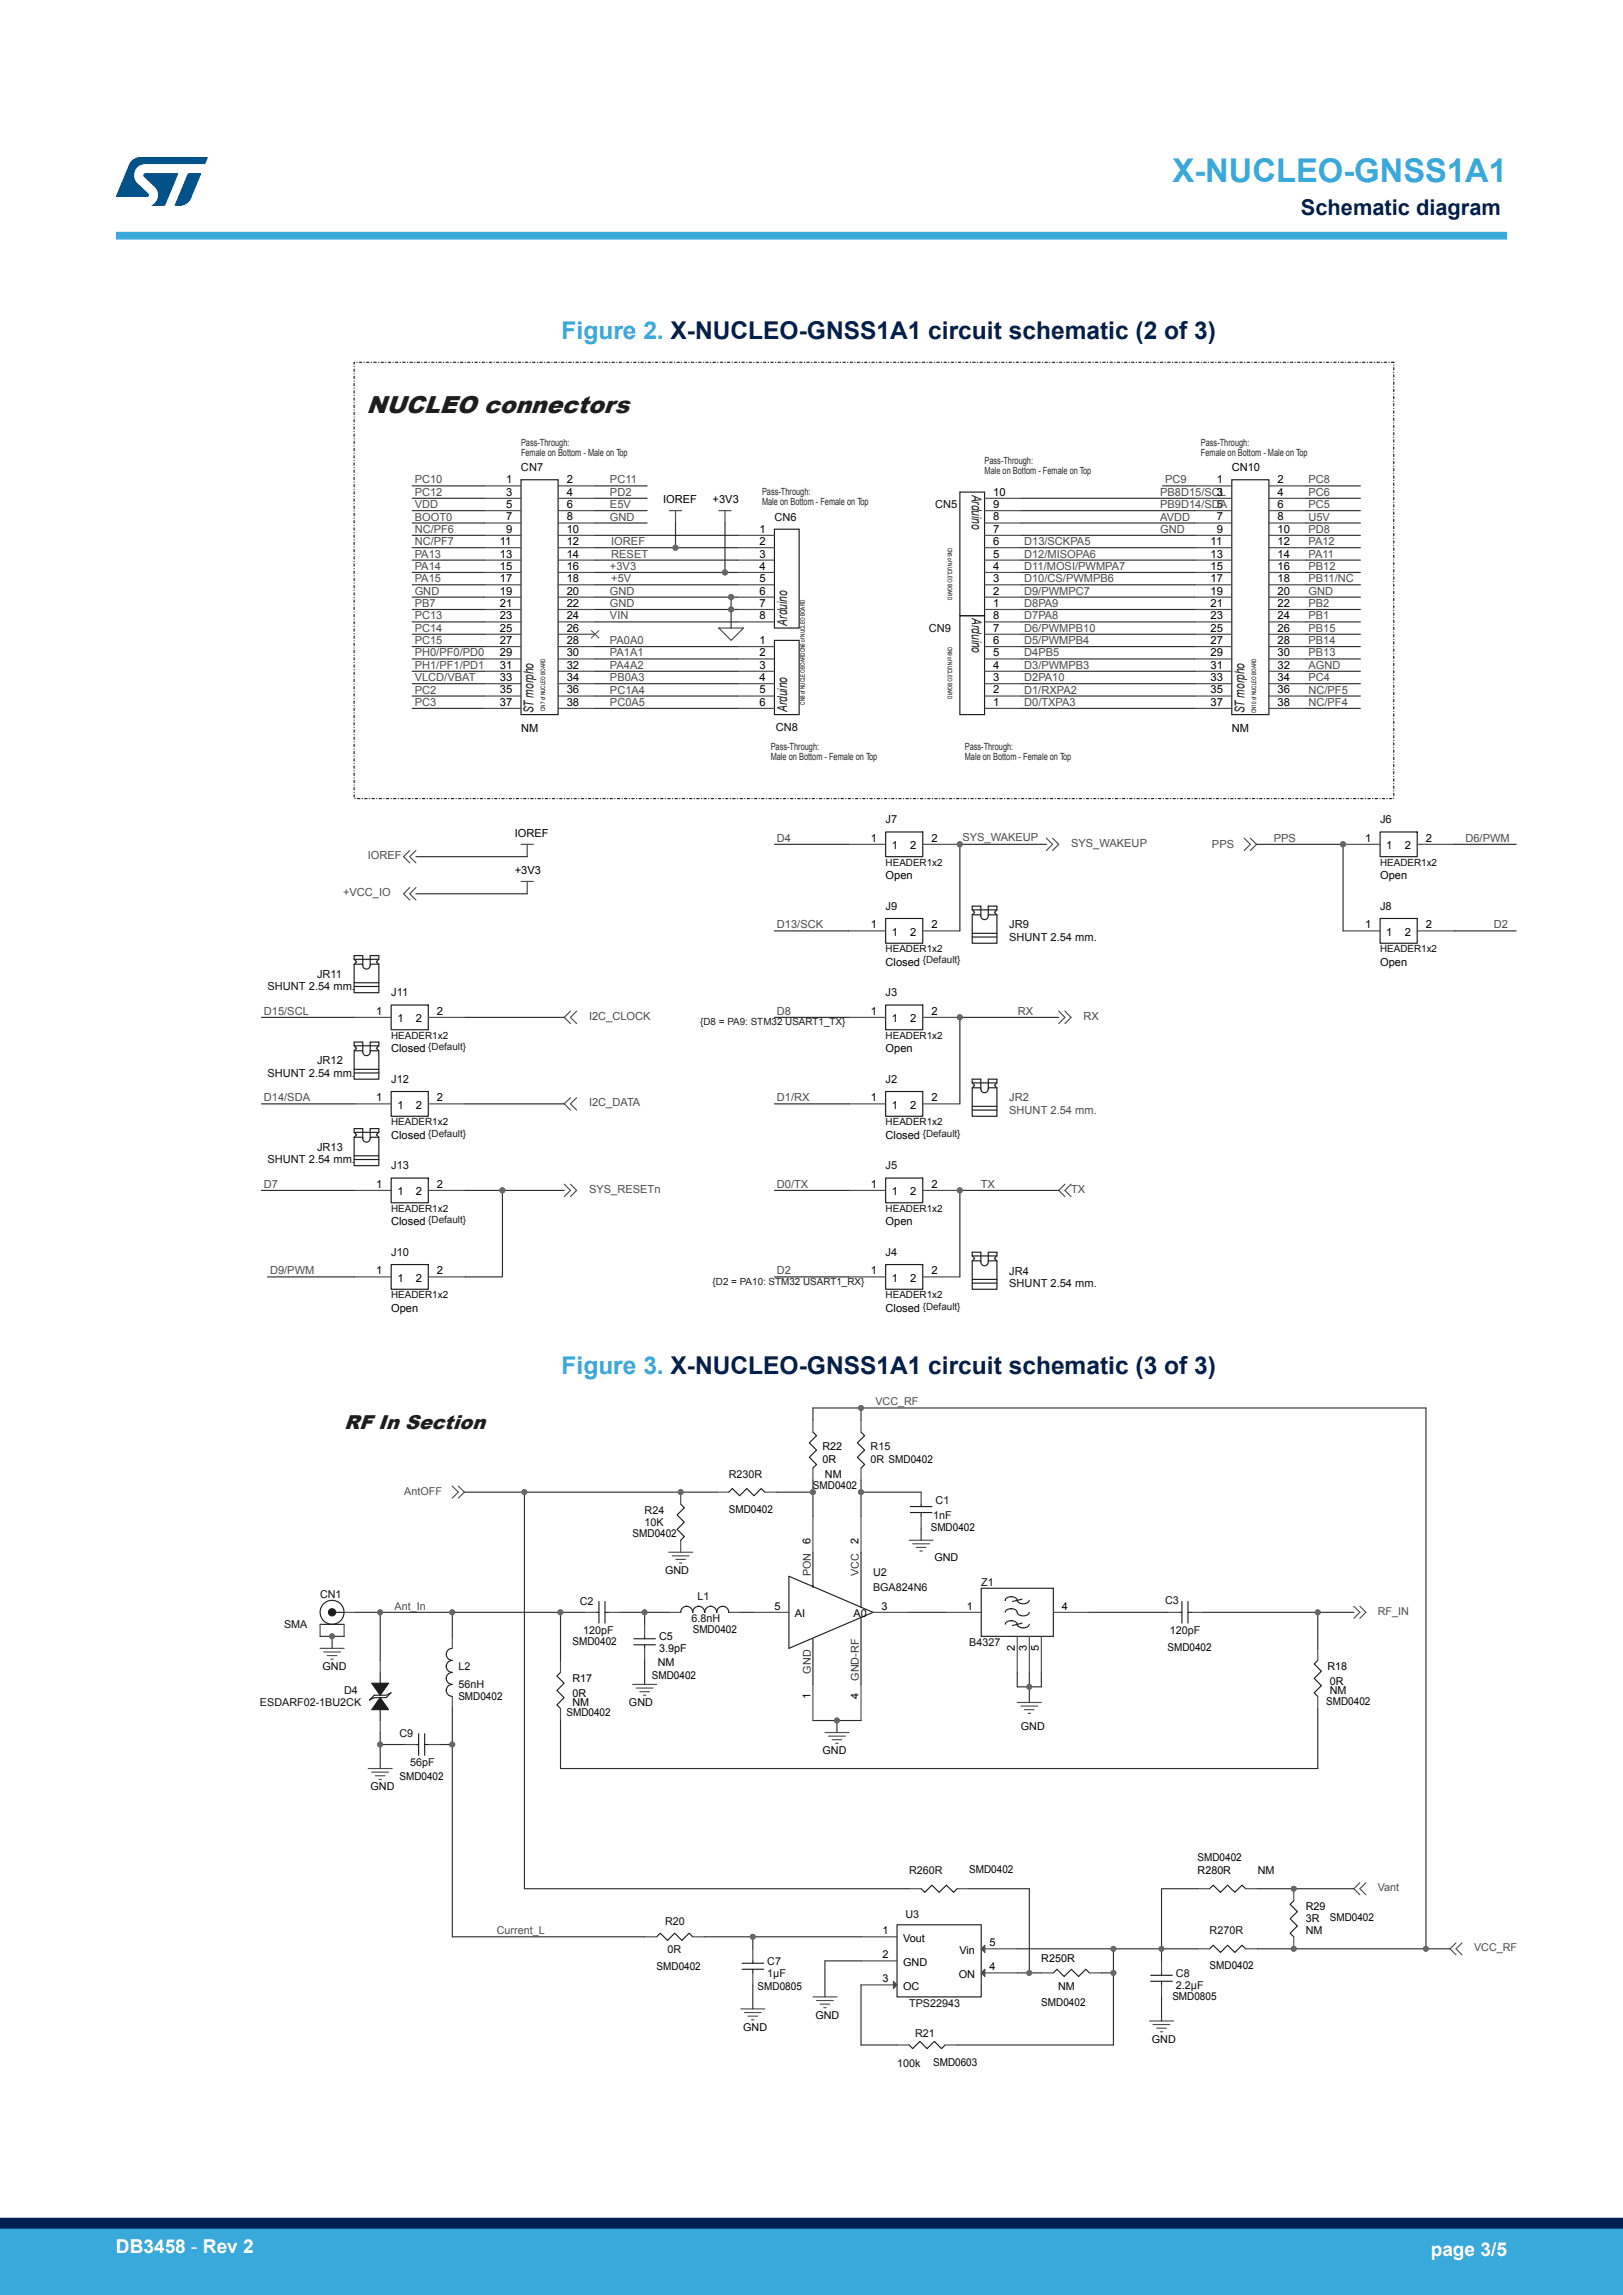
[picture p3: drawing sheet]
<svg xmlns="http://www.w3.org/2000/svg" width="210mm" height="297mm" viewBox="0 0 210 297" stroke-linecap="round" stroke-linejoin="round" font-family="sans-serif">
<defs><g id="words">
<text font-size="4.2" fill="#39a9dc" x="151.7" y="23.5">X-NUCLEO-GNSS1A1</text>
<g font-size="3.2" fill="#39a9dc">
<text x="72.7" y="43.8">Figure 2. X-NUCLEO-GNSS1A1 circuit schematic (2 of 3)</text>
<text x="72.7" y="177.8">Figure 3. X-NUCLEO-GNSS1A1 circuit schematic (3 of 3)</text>
</g>
<text font-size="3.2" fill="#1d1d1d" x="47.4" y="53.4">NUCLEO connectors</text>
<text font-size="2.8" fill="#002052" x="168.3" y="27.9">Schematic diagram</text>
<text font-size="2.6" fill="#1d1d1d" x="44.5" y="184.9">RF In Section</text>
<g font-size="2.5" fill="#fff">
<text x="15" y="291.6">DB3458 - Rev 2</text>
<text x="185.1" y="291.9">page 3/5</text>
</g>
<g font-size="1.8" fill="#1d1d1d">
<text x="125.8" y="64" transform="rotate(90 125.8 64)">Arduino</text>
<text x="101.8" y="81" transform="rotate(-90 101.8 81)">Arduino</text>
<text x="125.8" y="80" transform="rotate(90 125.8 80)">Arduino</text>
<text x="69" y="92.3" transform="rotate(-90 69 92.3)">STmorpho</text>
<text x="101.8" y="92.2" transform="rotate(-90 101.8 92.2)">Arduino</text>
<text x="161" y="92.3" transform="rotate(-90 161 92.3)">STmorpho</text>
</g>
<g font-size="1.4" fill="#4c4c4c">
<text x="53.7" y="62.6">PC10</text>
<text x="53.7" y="65.8">VDD</text>
<text x="53.7" y="64.2">PC12</text>
<text x="78.9" y="62.6">PC11</text>
<text x="78.9" y="64.2">PD2</text>
<text x="78.9" y="65.8">E5V</text>
<text x="150.1" y="64.2">PB8D15/SCL</text>
<text x="150.1" y="65.8">PB9D14/SDA</text>
<text x="150.7" y="62.6">PC9</text>
<text x="169.3" y="62.6">PC8</text>
<text x="169.3" y="64.2">PC6</text>
<text x="169.3" y="65.8">PC5</text>
<text x="53.7" y="67.4">BOOT0</text>
<text x="53.7" y="70.6">NC/PF7</text>
<text x="53.7" y="69">NC/PF6</text>
<text x="78.9" y="67.4">GND</text>
<text x="79.1" y="70.6">IOREF</text>
<text x="132.5" y="70.6">D13/SCKPA5</text>
<text x="150.1" y="69">GND</text>
<text x="150.1" y="67.4">AVDD</text>
<text x="169.3" y="67.4">U5V</text>
<text x="169.3" y="70.6">PA12</text>
<text x="169.3" y="69">PD8</text>
<text x="53.7" y="77">GND</text>
<text x="53.7" y="75.4">PA15</text>
<text x="53.7" y="73.8">PA14</text>
<text x="53.7" y="72.2">PA13</text>
<text x="78.9" y="73.8">+3V3</text>
<text x="78.9" y="77">GND</text>
<text x="79.1" y="75.4">+5V</text>
<text x="79.1" y="72.2">RESET</text>
<text x="132.5" y="73.8">D11/MOSI/PWMPA7</text>
<text x="132.5" y="75.4">D10/CS/PWMPB6</text>
<text x="132.5" y="77">D9/PWMPC7</text>
<text x="132.5" y="72.2">D12/MISOPA6</text>
<text x="169.3" y="77">GND</text>
<text x="169.3" y="73.8">PB12</text>
<text x="169.3" y="75.4">PB11/NC</text>
<text x="169.3" y="72.2">PA11</text>
<text x="53.7" y="80.2">PC13</text>
<text x="53.7" y="83.4">PC15</text>
<text x="53.7" y="81.8">PC14</text>
<text x="53.7" y="78.6">PB7</text>
<text x="78.9" y="78.6">GND</text>
<text x="78.9" y="80.2">VIN</text>
<text x="78.9" y="83.4">PA0A0</text>
<text x="132.5" y="81.8">D6/PWMPB10</text>
<text x="132.5" y="80.2">D7PA8</text>
<text x="132.5" y="78.6">D8PA9</text>
<text x="132.5" y="83.4">D5/PWMPB4</text>
<text x="169.3" y="81.8">PB15</text>
<text x="169.3" y="78.6">PB2</text>
<text x="169.3" y="80.2">PB1</text>
<text x="169.3" y="83.4">PB14</text>
<text x="53.7" y="86.6">PH1/PF1/PD1</text>
<text x="53.7" y="88.2">VLCD/VBAT</text>
<text x="53.7" y="85">PH0/PF0/PD0</text>
<text x="53.7" y="89.8">PC2</text>
<text x="78.9" y="85">PA1A1</text>
<text x="78.9" y="86.6">PA4A2</text>
<text x="78.9" y="88.2">PB0A3</text>
<text x="78.9" y="89.8">PC1A4</text>
<text x="132.5" y="89.8">D1/RXPA2</text>
<text x="132.5" y="88.2">D2PA10</text>
<text x="132.5" y="85">D4PB5</text>
<text x="132.5" y="86.6">D3/PWMPB3</text>
<text x="169.3" y="88.2">PC4</text>
<text x="169.3" y="85">PB13</text>
<text x="169.3" y="86.6">AGND</text>
<text x="169.3" y="89.8">NC/PF5</text>
<text x="53.7" y="91.4">PC3</text>
<text x="78.9" y="91.4">PC0A5</text>
<text x="132.5" y="91.4">D0/TXPA3</text>
<text x="169.3" y="91.4">NC/PF4</text>
<text x="47.6" y="111.2">IOREF</text>
<text x="100.5" y="108.9">D4</text>
<text x="124.5" y="108.9">SYS_WAKEUP</text>
<text x="138.6" y="109.6">SYS_WAKEUP</text>
<text x="156.8" y="109.8">PPS</text>
<text x="164.8" y="108.9">PPS</text>
<text x="189.6" y="108.9">D6/PWM</text>
<text x="44.4" y="116">+VCC_IO</text>
<text x="100.5" y="120.1">D13/SCK</text>
<text x="193.3" y="120.1">D2</text>
<text x="34.1" y="131.3">D15/SCL</text>
<text x="76.2" y="132">I2C_CLOCK</text>
<text x="100.5" y="131.3">D8</text>
<text x="131.7" y="131.3">RX</text>
<text x="140.2" y="132">RX</text>
<text x="34.1" y="142.5">D14/SDA</text>
<text x="76.2" y="143.2">I2C_DATA</text>
<text x="100.5" y="142.5">D1/RX</text>
<text x="130.6" y="142.5">JR2</text>
<text x="130.6" y="144.1">SHUNT 2.54 mm.</text>
<text x="34.1" y="153.7">D7</text>
<text x="76.2" y="154.4">SYS_RESETn</text>
<text x="100.5" y="153.7">D0/TX</text>
<text x="126.9" y="153.7">TX</text>
<text x="138.6" y="154.4">TX</text>
<text x="34.9" y="164.9">D9/PWM</text>
<text x="100.5" y="164.9">D2</text>
<text x="113.3" y="181.9">VCC_RF</text>
<text x="52.3" y="193.4">AntOFF</text>
<text x="51.1" y="208.3">Ant_In</text>
<text x="178.3" y="209">RF_IN</text>
<text x="178.3" y="244.7">Vant</text>
<text x="64.3" y="250.3">Current_L</text>
<text x="190.7" y="252.5">VCC_RF</text>
</g>
<g font-size="1.4">
<text x="65.5" y="64.2">3</text>
<text x="65.5" y="65.8">5</text>
<text x="65.5" y="62.5">1</text>
<text x="73.3" y="62.5">2</text>
<text x="73.3" y="65.8">6</text>
<text x="73.3" y="64.2">4</text>
<text x="85.8" y="65.1">IOREF</text>
<text x="92.2" y="65.1">+3V3</text>
<text x="128.5" y="65.8">9</text>
<text x="128.5" y="64.2">10</text>
<text x="157.5" y="62.5">1</text>
<text x="157.5" y="64.2">3</text>
<text x="157.5" y="65.8">5</text>
<text x="159.4" y="61">CN10</text>
<text x="165.3" y="65.8">6</text>
<text x="165.3" y="64.2">4</text>
<text x="165.3" y="62.5">2</text>
<text x="64.7" y="70.5">11</text>
<text x="65.5" y="68.9">9</text>
<text x="65.5" y="67.4">7</text>
<text x="73.3" y="68.9">10</text>
<text x="73.3" y="70.5">12</text>
<text x="73.3" y="67.4">8</text>
<text x="98.3" y="68.9">1</text>
<text x="98.3" y="70.5">2</text>
<text x="128.5" y="67.4">8</text>
<text x="128.5" y="68.9">7</text>
<text x="128.5" y="70.5">6</text>
<text x="156.6" y="70.5">11</text>
<text x="157.5" y="68.9">9</text>
<text x="157.5" y="67.4">7</text>
<text x="165.3" y="67.4">8</text>
<text x="165.3" y="70.5">12</text>
<text x="165.3" y="68.9">10</text>
<text x="64.7" y="75.3">17</text>
<text x="64.7" y="76.9">19</text>
<text x="64.7" y="73.8">15</text>
<text x="64.7" y="72.2">13</text>
<text x="73.3" y="72.2">14</text>
<text x="73.3" y="73.8">16</text>
<text x="73.3" y="75.3">18</text>
<text x="73.3" y="76.9">20</text>
<text x="98.3" y="72.2">3</text>
<text x="98.3" y="73.8">4</text>
<text x="98.3" y="75.3">5</text>
<text x="98.3" y="76.9">6</text>
<text x="128.5" y="72.2">5</text>
<text x="128.5" y="73.8">4</text>
<text x="128.5" y="75.3">3</text>
<text x="128.5" y="76.9">2</text>
<text x="156.6" y="75.3">17</text>
<text x="156.6" y="73.8">15</text>
<text x="156.6" y="76.9">19</text>
<text x="156.6" y="72.2">13</text>
<text x="165.3" y="75.3">18</text>
<text x="165.3" y="73.8">16</text>
<text x="165.3" y="72.2">14</text>
<text x="165.3" y="76.9">20</text>
<text x="64.7" y="83.3">27</text>
<text x="64.7" y="78.5">21</text>
<text x="64.7" y="81.7">25</text>
<text x="64.7" y="80.2">23</text>
<text x="73.3" y="78.5">22</text>
<text x="73.3" y="81.7">26</text>
<text x="73.3" y="83.3">28</text>
<text x="73.3" y="80.2">24</text>
<text x="98.3" y="83.3">1</text>
<text x="98.3" y="78.5">7</text>
<text x="98.3" y="80.2">8</text>
<text x="128.5" y="78.5">1</text>
<text x="128.5" y="80.2">8</text>
<text x="128.5" y="81.7">7</text>
<text x="128.5" y="83.3">6</text>
<text x="156.6" y="80.2">23</text>
<text x="156.6" y="83.3">27</text>
<text x="156.6" y="81.7">25</text>
<text x="156.6" y="78.5">21</text>
<text x="165.3" y="83.3">28</text>
<text x="165.3" y="80.2">24</text>
<text x="165.3" y="81.7">26</text>
<text x="165.3" y="78.5">22</text>
<text x="64.7" y="86.5">31</text>
<text x="64.7" y="88.1">33</text>
<text x="64.7" y="84.9">29</text>
<text x="64.7" y="89.7">35</text>
<text x="73.3" y="89.7">36</text>
<text x="73.3" y="86.5">32</text>
<text x="73.3" y="84.9">30</text>
<text x="73.3" y="88.1">34</text>
<text x="98.3" y="84.9">2</text>
<text x="98.3" y="86.5">3</text>
<text x="98.3" y="88.1">4</text>
<text x="98.3" y="89.7">5</text>
<text x="128.5" y="84.9">5</text>
<text x="128.5" y="86.5">4</text>
<text x="128.5" y="88.1">3</text>
<text x="128.5" y="89.7">2</text>
<text x="156.6" y="86.5">31</text>
<text x="156.6" y="89.7">35</text>
<text x="156.6" y="88.1">33</text>
<text x="156.6" y="84.9">29</text>
<text x="165.3" y="84.9">30</text>
<text x="165.3" y="89.7">36</text>
<text x="165.3" y="86.5">32</text>
<text x="165.3" y="88.1">34</text>
<text x="64.7" y="91.3">37</text>
<text x="67.4" y="94.7">NM</text>
<text x="73.3" y="91.3">38</text>
<text x="98.3" y="91.3">6</text>
<text x="128.5" y="91.3">1</text>
<text x="156.6" y="91.3">37</text>
<text x="159.4" y="94.7">NM</text>
<text x="165.3" y="91.3">38</text>
<text x="66.6" y="108.3">IOREF</text>
<text x="66.6" y="113.1">+3V3</text>
<text x="112.7" y="108.9">1</text>
<text x="114.6" y="113.8">Open</text>
<text x="115.4" y="109.9">1</text>
<text x="117.8" y="109.9">2</text>
<text x="120.5" y="108.9">2</text>
<text x="176.6" y="108.9">1</text>
<text x="178.6" y="113.8">Open</text>
<text x="179.4" y="109.9">1</text>
<text x="181.8" y="109.9">2</text>
<text x="184.5" y="108.9">2</text>
<text x="112.7" y="120.1">1</text>
<text x="114.6" y="124.9">Closed</text>
<text x="115.4" y="121.1">1</text>
<text x="117.8" y="121.1">2</text>
<text x="120.5" y="120.1">2</text>
<text x="176.6" y="120.1">1</text>
<text x="178.6" y="124.9">Open</text>
<text x="179.4" y="121.1">1</text>
<text x="181.8" y="121.1">2</text>
<text x="184.5" y="120.1">2</text>
<text x="48.7" y="131.3">1</text>
<text x="56.5" y="131.3">2</text>
<text x="112.7" y="131.3">1</text>
<text x="120.5" y="131.3">2</text>
<text x="50.6" y="136.1">Closed</text>
<text x="51.4" y="132.3">1</text>
<text x="53.8" y="132.3">2</text>
<text x="114.6" y="136.1">Open</text>
<text x="115.4" y="132.3">1</text>
<text x="117.8" y="132.3">2</text>
<text x="48.7" y="142.5">1</text>
<text x="51.4" y="143.5">1</text>
<text x="53.8" y="143.5">2</text>
<text x="56.5" y="142.5">2</text>
<text x="112.7" y="142.5">1</text>
<text x="115.4" y="143.5">1</text>
<text x="117.8" y="143.5">2</text>
<text x="120.5" y="142.5">2</text>
<text x="50.6" y="147.3">Closed</text>
<text x="114.6" y="147.3">Closed</text>
<text x="48.7" y="153.7">1</text>
<text x="51.4" y="154.7">1</text>
<text x="53.8" y="154.7">2</text>
<text x="56.5" y="153.7">2</text>
<text x="112.7" y="153.7">1</text>
<text x="115.4" y="154.7">1</text>
<text x="117.8" y="154.7">2</text>
<text x="120.5" y="153.7">2</text>
<text x="50.6" y="158.5">Closed</text>
<text x="114.6" y="158.5">Open</text>
<text x="48.7" y="164.9">1</text>
<text x="51.4" y="165.9">1</text>
<text x="53.8" y="165.9">2</text>
<text x="56.5" y="164.9">2</text>
<text x="112.7" y="164.9">1</text>
<text x="115.4" y="165.9">1</text>
<text x="117.8" y="165.9">2</text>
<text x="120.5" y="164.9">2</text>
<text x="50.6" y="169.7">Open</text>
<text x="114.6" y="169.7">Closed</text>
<text x="106.4" y="187.7">R22</text>
<text x="106.4" y="189.4">0R</text>
<text x="106.7" y="191.2">NM</text>
<text x="94.3" y="195.8">SMD0402</text>
<text x="105.2" y="192.7">SMD0402</text>
<text x="81.9" y="198.9">SMD0402</text>
<text x="86.1" y="203.7">GND</text>
<text x="104.9" y="199.8" transform="rotate(-90 104.9 199.8)">6</text>
<text x="111.1" y="199.8" transform="rotate(-90 111.1 199.8)">2</text>
<text x="120.4" y="198.1">SMD0402</text>
<text x="120.9" y="202">GND</text>
<text x="100.2" y="208.3">5</text>
<text x="102.9" y="209.3">AI</text>
<text x="110.4" y="209.3">A0</text>
<text x="114" y="208.3">3</text>
<text x="125.1" y="208.3">1</text>
<text x="137.4" y="208.3">4</text>
<text x="74.1" y="212.9">SMD0402</text>
<text x="85.1" y="215.7">NM</text>
<text x="85.3" y="212.2">C5</text>
<text x="85.3" y="213.8">3.9pF</text>
<text x="89.6" y="211.3">SMD0402</text>
<text x="131.3" y="213.6" transform="rotate(-90 131.3 213.6)">2</text>
<text x="132.9" y="213.6" transform="rotate(-90 132.9 213.6)">3</text>
<text x="134.4" y="213.6" transform="rotate(-90 134.4 213.6)">5</text>
<text x="151.1" y="213.7">SMD0402</text>
<text x="41.7" y="216.1">GND</text>
<text x="59.3" y="220">SMD0402</text>
<text x="74.1" y="217.7">R17</text>
<text x="74.1" y="219.5">0R</text>
<text x="74.1" y="220.8">NM</text>
<text x="81.4" y="220.8">GND</text>
<text x="84.3" y="217.2">SMD0402</text>
<text x="104.9" y="219.9" transform="rotate(-90 104.9 219.9)">1</text>
<text x="111.1" y="219.9" transform="rotate(-90 111.1 219.9)">4</text>
<text x="171.6" y="220.7">SMD0402</text>
<text x="171.8" y="216.1">R18</text>
<text x="172.1" y="218">0R</text>
<text x="172.1" y="219.2">NM</text>
<text x="73.3" y="222.1">SMD0402</text>
<text x="106.4" y="227">GND</text>
<text x="132.1" y="223.9">GND</text>
<text x="47.9" y="231.7">GND</text>
<text x="51.7" y="230.3">SMD0402</text>
<text x="125.4" y="242.4">SMD0402</text>
<text x="155" y="240.9">SMD0402</text>
<text x="155" y="242.6">R280R</text>
<text x="162.7" y="242.6">NM</text>
<text x="114.2" y="250.3">1</text>
<text x="116.8" y="251.3">Vout</text>
<text x="128" y="251.9">5</text>
<text x="169" y="247.2">R29</text>
<text x="169" y="248.8">3R</text>
<text x="169" y="250.3">NM</text>
<text x="172.1" y="248.7">SMD0402</text>
<text x="85" y="254.9">SMD0402</text>
<text x="98" y="257.5">SMD0805</text>
<text x="114.2" y="253.4">2</text>
<text x="114.2" y="256.5">3</text>
<text x="116.8" y="254.4">GND</text>
<text x="116.8" y="257.5">OC</text>
<text x="124.1" y="255.9">ON</text>
<text x="124.1" y="252.8">Vin</text>
<text x="128" y="255">4</text>
<text x="134.7" y="253.9">R250R</text>
<text x="136.9" y="257.5">NM</text>
<text x="156.5" y="254.9">SMD0402</text>
<text x="96.2" y="262.8">GND</text>
<text x="105.5" y="261.2">GND</text>
<text x="134.7" y="259.5">SMD0402</text>
<text x="151.7" y="258.8">SMD0805</text>
<text x="120.7" y="267.3">SMD0603</text>
<text x="149" y="264.3">GND</text>
</g>
<g font-size="1.4" fill="#0f0f0f">
<text x="67.4" y="61">CN7</text>
<text x="121" y="65.8">CN5</text>
<text x="100.2" y="67.4">CN6</text>
<text x="120.2" y="81.8">CN9</text>
<text x="100.4" y="94.6">CN8</text>
<text x="114.6" y="106.6">J7</text>
<text x="178.6" y="106.6">J6</text>
<text x="114.6" y="117.8">J9</text>
<text x="178.6" y="117.8">J8</text>
<text x="130.6" y="120.1">JR9</text>
<text x="130.6" y="121.8">SHUNT 2.54 mm.</text>
<text x="34.6" y="128.1">SHUNT 2.54 mm.</text>
<text x="41" y="126.5">JR11</text>
<text x="50.6" y="128.9">J11</text>
<text x="114.6" y="128.9">J3</text>
<text x="41" y="137.7">JR12</text>
<text x="34.6" y="139.3">SHUNT 2.54 mm.</text>
<text x="50.6" y="140.1">J12</text>
<text x="114.6" y="140.1">J2</text>
<text x="41" y="148.9">JR13</text>
<text x="34.6" y="150.5">SHUNT 2.54 mm.</text>
<text x="50.6" y="151.3">J13</text>
<text x="114.6" y="151.3">J5</text>
<text x="50.6" y="162.5">J10</text>
<text x="114.6" y="162.5">J4</text>
<text x="130.6" y="164.9">JR4</text>
<text x="130.6" y="166.5">SHUNT 2.54 mm.</text>
<text x="94.3" y="191.2">R230R</text>
<text x="112.6" y="187.7">R15</text>
<text x="112.6" y="189.4">0R SMD0402</text>
<text x="83.4" y="195.9">R24</text>
<text x="83.4" y="197.5">10K</text>
<text x="120.7" y="196.5">1nF</text>
<text x="121.1" y="194.7">C1</text>
<text x="113" y="204">U2</text>
<text x="41.4" y="206.8">CN1</text>
<text x="75" y="207.7">C2</text>
<text x="89.5" y="209.9">6.8nH</text>
<text x="90.3" y="207.1">L1</text>
<text x="113" y="205.9">BGA824N6</text>
<text x="127" y="205.2">Z1</text>
<text x="150.8" y="207.6">C3</text>
<text x="36.7" y="210.7">SMA</text>
<text x="75.5" y="211.5">120pF</text>
<text x="125.4" y="213">B4327</text>
<text x="151.4" y="211.5">120pF</text>
<text x="33.6" y="220.8">ESDARF02-1BU2CK</text>
<text x="44.5" y="219.2">D4</text>
<text x="59.3" y="216.1">L2</text>
<text x="59.3" y="218.5">56nH</text>
<text x="51.7" y="224.8">C9</text>
<text x="53.1" y="228.6">56pF</text>
<text x="117.6" y="242.6">R260R</text>
<text x="86.1" y="249.1">R20</text>
<text x="117.2" y="248.2">U3</text>
<text x="156.5" y="250.3">R270R</text>
<text x="86.4" y="252.7">0R</text>
<text x="99.3" y="254.2">C7</text>
<text x="99.3" y="255.8">1µF</text>
<text x="152.2" y="255.8">C8</text>
<text x="152.2" y="257.3">2.2µF</text>
<text x="117.6" y="259.7">TPS22943</text>
<text x="118.4" y="263.6">R21</text>
<text x="116.1" y="267.5">100k</text>
</g>
<g font-size="1.4" fill="#343434">
<text x="104.9" y="204" transform="rotate(-90 104.9 204)">PON</text>
<text x="111.1" y="204" transform="rotate(-90 111.1 204)">VCC</text>
<text x="104.9" y="216.6" transform="rotate(-90 104.9 216.6)">GND</text>
<text x="111.1" y="217.5" transform="rotate(-90 111.1 217.5)">GND-RF</text>
</g>
<g font-size="1.3" fill="#262626">
<text x="67.4" y="57.7">Pass-Through:</text>
<text x="67.4" y="59">Female on Bottom - Male on Top</text>
<text x="155.4" y="57.7">Pass-Through:</text>
<text x="155.4" y="59">Female on Bottom - Male on Top</text>
<text x="98.6" y="64.1">Pass-Through:</text>
<text x="98.6" y="65.3">Male on Bottom - Female on Top</text>
<text x="127.4" y="60.1">Pass-Through:</text>
<text x="127.4" y="61.3">Male on Bottom - Female on Top</text>
<text x="99.7" y="97">Pass-Through:</text>
<text x="99.7" y="98.3">Male on Bottom - Female on Top</text>
<text x="124.8" y="97">Pass-Through:</text>
<text x="124.8" y="98.3">Male on Bottom - Female on Top</text>
</g>
<g font-size="1.3" fill="#0f0f0f">
<text x="114.6" y="112">HEADER1x2</text>
<text x="178.6" y="112">HEADER1x2</text>
<text x="114.6" y="123.2">HEADER1x2</text>
<text x="178.6" y="123.2">HEADER1x2</text>
<text x="50.6" y="134.4">HEADER1x2</text>
<text x="114.6" y="134.4">HEADER1x2</text>
<text x="50.6" y="145.6">HEADER1x2</text>
<text x="114.6" y="145.6">HEADER1x2</text>
<text x="50.6" y="156.8">HEADER1x2</text>
<text x="114.6" y="156.8">HEADER1x2</text>
<text x="50.6" y="168">HEADER1x2</text>
<text x="114.6" y="168">HEADER1x2</text>
</g>
<g font-size="1.3" fill="#1d1d1d">
<text x="119.4" y="124.7">{Default}</text>
<text x="55.4" y="135.9">{Default}</text>
<text x="90.6" y="132.7">{D8 = PA9: STM32 USART1_TX}</text>
<text x="55.4" y="147.1">{Default}</text>
<text x="119.4" y="147.1">{Default}</text>
<text x="55.4" y="158.3">{Default}</text>
<text x="92.2" y="166.3">{D2 = PA10: STM32 USART1_RX}</text>
<text x="119.4" y="169.5">{Default}</text>
</g>
<g font-size=".8">
<text x="122.6" y="70.9" transform="rotate(90 122.6 70.9)">CN5 of NUCLEO BOARD</text>
<text x="122.6" y="83.7" transform="rotate(90 122.6 83.7)">CN9 of NUCLEO BOARD</text>
<text x="70.6" y="92" transform="rotate(-90 70.6 92)">CN7 of NUCLEO BOARD</text>
<text x="104.1" y="91.2" transform="rotate(-90 104.1 91.2)">CN8 of NUCLEO BOARDCN6 of NUCLEO BOARD</text>
<text x="162.5" y="92.3" transform="rotate(-90 162.5 92.3)">CN10 of NUCLEO BOARD</text>
</g>
</g></defs>
<path d="M45.8 46.9h134.5v56.4h-134.5z" fill="none" stroke="#1d1d1d" stroke-width=".15" stroke-dasharray=".3 .3 0 .3"/>
<g fill="none" stroke="#4c4c4c" stroke-width=".15">
<path d="M62.6 66.1h4.8M62.6 62.9h4.8M62.6 64.5h4.8M62.6 67.7h4.8M62.6 69.3h4.8M62.6 70.9h4.8M62.6 72.5h4.8M62.6 74.1h4.8M62.6 75.7h4.8M62.6 77.3h4.8M62.6 78.9h4.8M72.2 66.1h4.8"/>
<path d="M72.2 62.9h4.8M72.2 64.5h4.8M72.2 67.7h4.8M72.2 69.3h4.8M72.2 70.9h4.8M72.2 72.5h4.8M72.2 74.1h4.8M72.2 75.7h4.8M72.2 77.3h4.8M72.2 78.9h4.8M86.6 66.1h1.6M87.4 66.1v1.6"/>
<path d="M93 66.1h1.6M93.8 66.1v1.6M95.4 69.3h4.8M95.4 70.9h4.8M95.4 72.5h4.8M95.4 74.1h4.8M95.4 75.7h4.8M95.4 77.3h4.8M95.4 78.9h4.8M127.4 66.1h4.8M127.4 64.5h4.8M127.4 67.7h4.8"/>
<path d="M127.4 69.3h4.8M127.4 70.9h4.8M127.4 72.5h4.8M127.4 74.1h4.8M127.4 75.7h4.8M127.4 77.3h4.8M127.4 78.9h4.8M154.6 66.1h4.8M154.6 62.9h4.8M154.6 64.5h4.8M154.6 67.7h4.8M154.6 69.3h4.8"/>
<path d="M154.6 70.9h4.8M154.6 72.5h4.8M154.6 74.1h4.8M154.6 75.7h4.8M154.6 77.3h4.8M154.6 78.9h4.8M164.2 66.1h4.8M164.2 62.9h4.8M164.2 64.5h4.8M164.2 67.7h4.8M164.2 69.3h4.8M164.2 70.9h4.8"/>
<path d="M164.2 72.5h4.8M164.2 74.1h4.8M164.2 75.7h4.8M164.2 77.3h4.8M164.2 78.9h4.8M62.6 83.7h4.8M62.6 85.3h4.8M62.6 86.9h4.8M62.6 88.5h4.8M62.6 90.1h4.8M62.6 91.7h4.8M62.6 80.5h4.8"/>
<path d="M62.6 82.1h4.8M72.2 83.7h4.8M72.2 85.3h4.8M72.2 86.9h4.8M72.2 88.5h4.8M72.2 90.1h4.8M72.2 91.7h4.8M72.2 80.5h4.8M72.2 82.1h4.8M93 81.3h3.2l-1.6 1.6zM95.4 83.7h4.8M95.4 85.3h4.8"/>
<path d="M95.4 86.9h4.8M95.4 88.5h4.8M95.4 90.1h4.8M95.4 91.7h4.8M95.4 80.5h4.8M127.4 83.7h4.8M127.4 85.3h4.8M127.4 86.9h4.8M127.4 88.5h4.8M127.4 90.1h4.8M127.4 91.7h4.8M127.4 80.5h4.8"/>
<path d="M127.4 82.1h4.8M154.6 83.7h4.8M154.6 85.3h4.8M154.6 86.9h4.8M154.6 88.5h4.8M154.6 90.1h4.8M154.6 91.7h4.8M154.6 80.5h4.8M154.6 82.1h4.8M164.2 83.7h4.8M164.2 85.3h4.8M164.2 86.9h4.8"/>
<path d="M164.2 88.5h4.8M164.2 90.1h4.8M164.2 91.7h4.8M164.2 80.5h4.8M164.2 82.1h4.8M53 114.9l-.8 .8 .8 .8M53 110.1l-.8 .8 .8 .8M53.8 114.9l-.8 .8 .8 .8M53.8 110.1l-.8 .8 .8 .8M67.4 114.1h1.6M67.4 109.3h1.6M68.2 109.3v1.6"/>
<path d="M68.2 114.1v1.6M109.8 109.3h4.8M119.4 109.3h4.8M135.4 108.5l.8 .8-.8 .8M136.2 108.5l.8 .8-.8 .8M161 108.5l.8 .8-.8 .8M161.8 108.5l.8 .8-.8 .8M173.8 109.3h4.8M183.4 109.3h4.8M45.8 131.7h4.8M55.4 131.7h4.8M73.8 130.9l-.8 .8 .8 .8"/>
<path d="M74.6 130.9l-.8 .8 .8 .8M109.8 131.7h4.8M109.8 120.5h4.8M119.4 131.7h4.8M119.4 120.5h4.8M137 130.9l.8 .8-.8 .8M137.8 130.9l.8 .8-.8 .8M173.8 120.5h4.8M183.4 120.5h4.8M45.8 142.9h4.8M45.8 154.1h4.8M55.4 142.9h4.8"/>
<path d="M55.4 154.1h4.8M73 153.3l.8 .8-.8 .7M73.8 142.1l-.8 .8 .8 .8M73.8 153.3l.8 .8-.8 .7M74.6 142.1l-.8 .8 .8 .8M109.8 142.9h4.8M109.8 154.1h4.8M119.4 142.9h4.8M119.4 154.1h4.8M137.8 153.3l-.8 .8 .8 .7M138.6 153.3l-.8 .8 .8 .7M45.8 165.2h4.8"/>
<path d="M55.4 165.2h4.8M109.8 165.2h4.8M119.4 165.2h4.8M58.5 192.3l.8 .8-.8 .8M59.3 192.3l.8 .8-.8 .8M88.1 193.1v1.6M88.1 199.3v1.6M92.7 193.1h1.6M99 193.1h1.5M105.2 183.8v1.5M105.2 190v1.5M105.2 196.2v4.7"/>
<path d="M111.4 196.2v4.7M111.4 183.8v1.5M111.4 190v1.5M117.6 199.3h3.1M118.1 199.8h2.2M119.2 193.1v1.6M119.2 196.2v1.6M41.4 210.2v1.6M41.4 213.3h3.1M41.9 213.8h2.2M42.3 214.3h1.3M42.8 214.7h.3"/>
<path d="M44.5 208.7h1.6M44.5 210.2v1.6M49.2 214.9v1.5M58.5 211.8v1.5M58.5 219.5v1.6M72.5 214.9v1.5M75.6 208.7h1.6M78.7 208.7h1.6M81.9 218h3.1M82.3 218.5h2.2M82.8 218.9h1.2M83.3 219.4h.3"/>
<path d="M83.4 210.2v1.6M83.4 213.3v1.6M86.5 208.7h1.6M86.5 200.9h3.1M87 201.3h2.2M87.5 201.8h1.2M87.9 202.3h.3M94.3 208.7h1.6M97.4 208.7h4.7M105.2 218v4.7M111.4 218v4.7M113 208.7h4.6"/>
<path d="M118.6 200.3h1.2M119 200.7h.3M122.3 208.7h4.7M131.6 211.8v4.6M133.2 211.8v4.6M134.7 211.8v4.6M136.3 208.7h4.7M151.1 208.7h1.5M154.2 208.7h1.5M170.5 213.3v1.6M170.5 219.5v1.6M175.2 207.9l.8 .8-.8 .7"/>
<path d="M176 207.9l.7 .8-.7 .7M47.6 228.9h3.1M48.1 229.3h2.2M48.6 229.8h1.2M49 230.3h.4M49.2 222.7v1.5M52.3 225.8h1.6M55.4 225.8h1.6M72.5 221.1v1.6M106.7 224.2h3.2M107.2 224.7h2.2M107.7 225.1h1.2"/>
<path d="M108.1 225.6h.3M131.6 220.3h3.1M132.1 220.8h2.2M132.6 221.2h1.2M133 221.7h.3M83.4 250.6h1.6M89.6 250.6h1.6M95.9 260h3.1M97.4 252.2v1.6M97.4 255.3v1.6M105.2 258.4h3.1M105.7 258.9h2.1"/>
<path d="M106.1 259.4h1.3M106.6 259.8h.3M111.4 250.6h4.7M111.4 253.8h4.7M111.4 256.9h4.7M117.6 244.4h1.6M123.8 244.4h1.6M127 252.2h4.6M127 255.3h4.6M134.7 255.3h1.6M141 255.3h1.5M150.3 253.8v1.5"/>
<path d="M150.3 256.9v1.5M155 244.4h1.5M155 252.2h1.5M161.2 244.4h1.5M161.2 252.2h1.5M167.4 244.4v1.6M167.4 250.6v1.6M176 243.7l-.8 .7 .8 .8M176.7 243.7l-.7 .7 .7 .8M188.4 251.4l-.8 .8 .8 .8M189.2 251.4l-.8 .8 .8 .8M96.3 260.4h2.2"/>
<path d="M96.8 260.9h1.2M97.3 261.4h.3M116.1 264.6h1.5M122.3 264.6h1.5M148.7 261.5h3.1M149.2 262h2.2M149.7 262.5h1.2M150.1 262.9h.3"/>
</g>
<g fill="none" stroke="#1d1d1d" stroke-width=".15">
<path d="M67.4 62.1h4.8v30.4h-4.8zM100.2 68.5h3.2v12.8h-3.2zM124.2 79.7h3.2v12.8h-3.2zM124.2 63.7h3.2v16h-3.2zM159.4 62.1h4.8v30.4h-4.8zM100.2 82.9h3.2v9.6h-3.2zM114.6 118.9h4.8v3.2h-4.8zM114.6 107.7h4.8v3.2h-4.8zM125.8 117.7h3.2M125.8 118.4h1.1M125.8 117.3h1.1v1.2a.48 .48 0 0 0 .5 .5 .48 .48 0 0 0 .5-.5v-1.2h1.1v.4l-.3 .4 .3 .3v3.7h-3.2v-3.7l.3-.3-.3-.4zM127.9 118.4h1.1"/>
<path d="M178.6 118.9h4.8v3.2h-4.8zM178.6 107.7h4.8v3.2h-4.8zM45.8 127.2h3.2M45.8 127.7h3.2M45.8 124.1h3.2M45.8 124.8h1.1M45.8 138.4h3.2M45.8 138.9h3.2M45.8 135.3h3.2M45.8 136h1.1M45.8 123.7h1.1v1.2a.48 .48 0 0 0 .5 .5 .48 .48 0 0 0 .5-.5v-1.2h1.1v.4l-.3 .4 .3 .3v3.7h-3.2v-3.7l.3-.3-.3-.4zM46.9 136.1a.48 .48 0 0 0 .5 .5 .48 .48 0 0 0 .5-.5"/>
<path d="M46.9 136.1v-1.2h-1.1v.4l.3 .4-.3 .3v3.7h3.2v-3.7l-.3-.3 .3-.4v-.4h-1.1v1.2M47.9 124.8h1.1M47.9 136h1.1M50.6 130.1h4.8v3.2h-4.8zM114.6 130.1h4.8v3.2h-4.8zM125.8 120.8h3.2M125.8 121.3h3.2M125.8 139.7h1.1v1.2a.48 .48 0 0 0 .5 .5 .48 .48 0 0 0 .5-.5v-1.2h1.1v.4l-.3 .4 .3 .3v3.7h-3.2v-3.7l.3-.3-.3-.4zM45.8 149.6h3.2M45.8 150.1h3.2M45.8 146.5h3.2M45.8 147.2h1.1"/>
<path d="M46.9 147.3a.48 .48 0 0 0 .5 .5 .48 .48 0 0 0 .5-.5M46.9 147.3v-1.2h-1.1v.4l.3 .4-.3 .3v3.7h3.2v-3.7l-.3-.3 .3-.4v-.4h-1.1v1.2M47.9 147.2h1.1M50.6 141.3h4.8v3.2h-4.8zM50.6 152.5h4.8v3.2h-4.8zM114.6 152.5h4.8v3.2h-4.8zM114.6 141.3h4.8v3.2h-4.8zM125.8 143.2h3.2M125.8 143.7h3.2M125.8 140.1h3.2M125.8 140.8h1.1M127.9 140.8h1.1"/>
<path d="M50.6 163.7h4.8v3.1h-4.8zM114.6 163.7h4.8v3.1h-4.8zM125.8 165.6h3.2M125.8 166.1h3.2M125.8 162.5h3.2M125.8 163.2h1.1M125.8 162.1h1.1v1.2a.48 .48 0 0 0 .5 .5 .48 .48 0 0 0 .5-.5v-1.2h1.1v.4l-.3 .3 .3 .4v3.6h-3.2v-3.6l.3-.4-.3-.3zM127.9 163.2h1.1M88.1 194.7l.4 .4-.9 1 .9 .9-.9 .9 .9 1-.4 .4M94.3 193.1l.5-.5 .9 1 .9-1 1 1 .9-1 .5 .5M105.2 185.3l.5 .5-1 .9 1 1-1 .9 1 .9-.5 .5M111.4 185.3l.5 .5-1 .9 1 1-1 .9 1 .9-.5 .5"/>
<path d="M117.8 195.7h2.8M117.8 195h2.8M119.2 194.7v.3M119.2 195.7v.5M41.4 210.2h3.1M43.4 208.7h1.1M48.4 219.4h1.6l.6-.3-.6 .6h-1.6l-.6 .3zM49.2 216.4v1.6M58.5 213.3a.78 .78 0 0 0-.8 .8 .78 .78 0 0 0 .8 .8 .77 .77 0 0 0-.8 .7 .78 .78 0 0 0 .8 .8 .77 .77 0 0 0-.8 .8 .78 .78 0 0 0 .8 .8 .77 .77 0 0 0-.8 .8 .78 .78 0 0 0 .8 .7M72.5 216.4l-.4 .5 .9 .9-.9 1 .9 .9-.9 .9 .4 .5M77.2 208.7h.3M77.5 207.3v2.8"/>
<path d="M78.3 208.7h.4M78.3 207.3v2.8M82 212.9h2.8M82 212.1h2.8M83.4 211.8v.3M83.4 212.9v.4M88.1 208.6v.1a.77 .77 0 0 1 .7-.8 .77 .77 0 0 1 .8 .8 .77 .77 0 0 1 .8-.8 .77 .77 0 0 1 .8 .8 .77 .77 0 0 1 .8-.8 .77 .77 0 0 1 .7 .8 .78 .78 0 0 1 .8-.8 .78 .78 0 0 1 .8 .8v-.1M102.1 204l10.9 4.7-10.9 4.6zM105.2 200.9v4.5v-.2M105.2 212.1v5.9M111.4 200.9v7.1M111.4 209.3v8.7"/>
<path d="M127 205.5h9.3v6.3h-9.3zM130.1 208.6a.68 .68 0 0 1 .7-.4 .74 .74 0 0 1 .9 .6 .94 .94 0 0 0 1.5-.2M130.1 207.1a.67 .67 0 0 1 .7-.5 .68 .68 0 0 1 .8 .5 .89 .89 0 0 0 1.6 0M132.2 206.9l-1.2 .4M132.2 210.1l-1.2 .3M133.2 210.2a.88 .88 0 0 1-.9 .5 .88 .88 0 0 1-.7-.7l-.5-.2-.3-.1a.67 .67 0 0 0-.7 .5M152.6 208.7h.3M152.9 207.3v2.8M153.7 208.7h.5M153.7 207.3v2.8M170.5 214.9l-.5 .4 1 1-1 .9 1 .9-1 1 .5 .4M49.2 221.1v1.6"/>
<path d="M53.9 225.8h.3M54.2 224.4v2.8M54.9 224.4v2.8M54.9 225.8h.5M85 250.6l.4-.4 1 .9 .9-.9 .9 .9 1-.9 .4 .4M96 254.8h2.8M96 254.1h2.8M97.4 253.8v.3M97.4 254.8v.5M116.1 249.1h10.9v9.3h-10.9zM119.2 244.4l.5 .5 .9-.9 .9 .9 .9-.9 1 .9 .4-.5M136.3 255.3l.5-.5 .9 1 .9-1 1 1 .9-1 .5 .5"/>
<path d="M148.9 256.4h2.8M148.9 255.6h2.8M150.3 255.3v.3M150.3 256.4v.5M156.5 244.4l.5-.4 .9 .9 .9-.9 1 .9 .9-.9 .5 .4M156.5 252.2l.5-.5 .9 1 .9-1 1 1 .9-1 .5 .5M167.4 246l-.5 .4 1 1-1 .9 1 .9-1 1 .5 .4M117.6 264.6l.5 .5 .9-.9 1 .9 .9-.9 .9 .9 .5-.5"/>
<circle cx="43" cy="208.7" r="1.55"/>
</g>
<path d="M76.5 81.6l1 1M77.5 81.6l-1 1" fill="none" stroke="#4c4c4c" stroke-width=".13"/>
<g fill="none" stroke="#2e2e2e" stroke-width=".15">
<path d="M53.3 62.9h9.3M53.3 64.5h9.3M53.3 66.1h9.3M53.3 67.7h9.3M53.3 69.3h9.3M53.3 70.9h9.3M53.3 72.5h9.3M53.3 74.1h9.3M53.3 75.7h9.3M53.3 77.3h9.3M53.3 78.9h9.3M77 77.3h18.4"/>
<path d="M77 78.9h18.4M77 74.1h18.4M77 75.7h18.4M77 62.9h6.7M77 64.5h6.7M77 66.1h6.7M77 67.7h6.7M77 70.9h18.4M77 69.3h18.4M77 72.5h18.4M87.4 67.7v3.2M93.8 67.7v6.4"/>
<path d="M94.6 77.3v4M132.2 64.5h22.4M132.2 66.1h22.4M132.2 67.7h22.4M132.2 69.3h22.4M132.2 70.9h22.4M132.2 72.5h22.4M132.2 74.1h22.4M132.2 75.7h22.4M132.2 77.3h22.4M132.2 78.9h22.4M150.4 62.9h4.2"/>
<path d="M169 62.9h7M169 64.5h7M169 66.1h7M169 67.7h7M169 69.3h7M169 70.9h7M169 72.5h7M169 74.1h7M169 75.7h7M169 77.3h7M169 78.9h7M53.3 80.5h9.3"/>
<path d="M53.3 83.7h9.3M53.3 85.3h9.3M53.3 86.9h9.3M53.3 88.5h9.3M53.3 90.1h9.3M53.3 91.7h9.3M53.3 82.1h9.3M77 80.5h18.4M77 83.7h18.4M77 85.3h18.4M77 86.9h18.4M77 88.5h18.4"/>
<path d="M77 90.1h18.4M77 91.7h18.4M132.2 80.5h22.4M132.2 83.7h22.4M132.2 85.3h22.4M132.2 86.9h22.4M132.2 88.5h22.4M132.2 90.1h22.4M132.2 91.7h22.4M132.2 82.1h22.4M169 80.5h7M169 83.7h7"/>
<path d="M169 85.3h7M169 86.9h7M169 88.5h7M169 90.1h7M169 91.7h7M169 82.1h7M53.8 115.7h14.4M53.8 110.9h14.4M100.2 109.3h9.6M135.4 109.3h-11.2v11.2M162.6 109.3h11.2v11.2M188.2 109.3h8"/>
<path d="M33.8 131.7h12M60.2 131.7h12.8M100.2 131.7h9.6M100.2 120.5h9.6M137 131.7h-12.8v11.2M188.2 120.5h8M33.8 142.9h12M33.8 154.1h12M60.2 142.9h12.8M60.2 154.1h4.8M73 154.1h-8v11.1h-4.8M100.2 154.1h9.6"/>
<path d="M100.2 142.9h9.6M137 154.1h-12.8v11.1M34.6 165.2h11.2M100.2 165.2h9.6M60.1 193.1h32.6M67.9 193.1v51.3h49.7M100.5 193.1h4.7M105.2 183.8v-1.6h79.3v70M105.2 191.5v4.7M111.4 182.2v1.6M111.4 191.5v4.7M111.4 193.1h7.8"/>
<path d="M119.2 197.8v1.5M41.4 211.8h3.1M43 211.8v1.5M46.1 208.7h29.5M49.2 208.7v6.2M58.5 208.7v3.1M72.5 208.7v6.2M80.3 208.7h6.2M83.4 208.7v1.5M83.4 214.9v3.1M95.9 208.7h1.5M117.6 208.7h4.7"/>
<path d="M131.6 216.4v1.9h3.1v-1.9M133.2 216.4v3.9M141 208.7h10.1M155.7 208.7h19.5M170.5 208.7v4.6M49.2 224.2v4.7M49.2 225.8h3.1M57 225.8h1.5M58.5 221.1v29.5h24.9M105.2 222.7h6.2M108.3 222.7v1.5M170.5 221.1v7.8h-98v-6.2"/>
<path d="M91.2 250.6h20.2M97.4 256.9v3.1M97.4 250.6v1.6M111.4 253.8h-4.7v4.6M111.4 256.9v7.7h4.7M125.4 244.4h7.8v10.9M131.6 252.2h23.4M131.6 255.3h3.1M142.5 255.3h1.6M144.1 252.2v12.4h-20.3M150.3 258.4v3.1M155 244.4h-4.7v9.4"/>
<path d="M162.7 252.2h24.9M162.7 244.4h12.5"/>
</g>
<g fill="#696969" stroke="#696969" stroke-width=".15">
<circle cx="93.8" cy="74.1" r=".32"/>
<circle cx="94.6" cy="77.3" r=".32"/>
<circle cx="94.6" cy="78.9" r=".31"/>
<circle cx="173.8" cy="109.3" r=".32"/>
<circle cx="124.2" cy="131.7" r=".32"/>
<circle cx="124.2" cy="109.3" r=".32"/>
<circle cx="124.2" cy="154.1" r=".32"/>
<circle cx="65" cy="154.1" r=".32"/>
<circle cx="87.4" cy="70.9" r=".32"/>
<circle cx="170.5" cy="208.7" r=".31"/>
<circle cx="43" cy="211.8" r=".31"/>
<circle cx="133.2" cy="218.3" r=".31"/>
<circle cx="58.5" cy="208.7" r=".31"/>
<circle cx="49.2" cy="208.7" r=".31"/>
<circle cx="144.1" cy="252.2" r=".31"/>
<circle cx="72.5" cy="208.7" r=".31"/>
<circle cx="108.3" cy="222.6" r=".3"/>
<circle cx="58.5" cy="225.8" r=".31"/>
<circle cx="83.4" cy="208.7" r=".31"/>
<circle cx="97.4" cy="250.6" r=".31"/>
<circle cx="49.2" cy="225.8" r=".31"/>
<circle cx="111.4" cy="193.1" r=".31"/>
<circle cx="105.2" cy="193.1" r=".31"/>
<circle cx="144.1" cy="255.3" r=".31"/>
<circle cx="133.2" cy="255.3" r=".31"/>
<circle cx="150.3" cy="252.2" r=".31"/>
<circle cx="167.4" cy="244.4" r=".31"/>
<circle cx="167.4" cy="252.2" r=".31"/>
<circle cx="111.4" cy="182.2" r=".31"/>
<circle cx="184.5" cy="252.2" r=".31"/>
<circle cx="67.8" cy="193.1" r=".31"/>
<circle cx="88.1" cy="193.1" r=".31"/>
</g>
<g fill="#1d1d1d" stroke="#1d1d1d" stroke-width=".15">
<path d="M48.1 217.8h2.2l-1.1 1.6z" fill-rule="evenodd"/>
<path d="M49.2 219.7l1.1 1.5h-2.2z" fill-rule="evenodd"/>
<circle cx="43" cy="208.7" r=".47"/>
</g>
<g fill="#4c4c4c" stroke="#4c4c4c" stroke-width=".15">
<path d="M115.6 256.4l.5 .5-.5 .4z" fill-rule="evenodd"/>
<path d="M127 252.2l.4-.5v1z" fill-rule="evenodd"/>
<path d="M127 255.3l.4-.5v1z" fill-rule="evenodd"/>
</g>
<path d="M15 30.5h180" fill="none" stroke="#39a9dc" stroke-width="1"/>
<g fill="#005288">
<path d="M17.1 20.7l.7-.3 .4-.1h8.6l.1 .1-.4 .8h-7.6a1.45 1.45 0 0 0-1.4 .9 1.45 1.45 0 0 0 .2 1.6l1.5 1.3 .1 .2-.1 .2-.2 .1h-4l1.7-4.2z"/>
<path d="M24.3 22.4h1.6l.1 .1-1.3 3.2a1.6 1.6 0 0 1-1.5 .9h-.5l-.1-.1z"/>
<path d="M18.6 22.5l.2-.1h4.2l.1 .1-1.8 4.1h-1.7a1.54 1.54 0 0 0 .4-2.4l-1.4-1.3-.1-.2z"/>
</g>
<g fill="#39a9dc">
<path d="M0 288.4h210v8.6h-210z" fill-rule="evenodd"/>
<path d="M-.1 288.4h210.2v4.4h-210.2z" fill-rule="evenodd"/>
</g>
<path d="M0 287.7h210" fill="none" stroke="#002052" stroke-width="1.4"/>
<use href="#words"/>
</svg>
